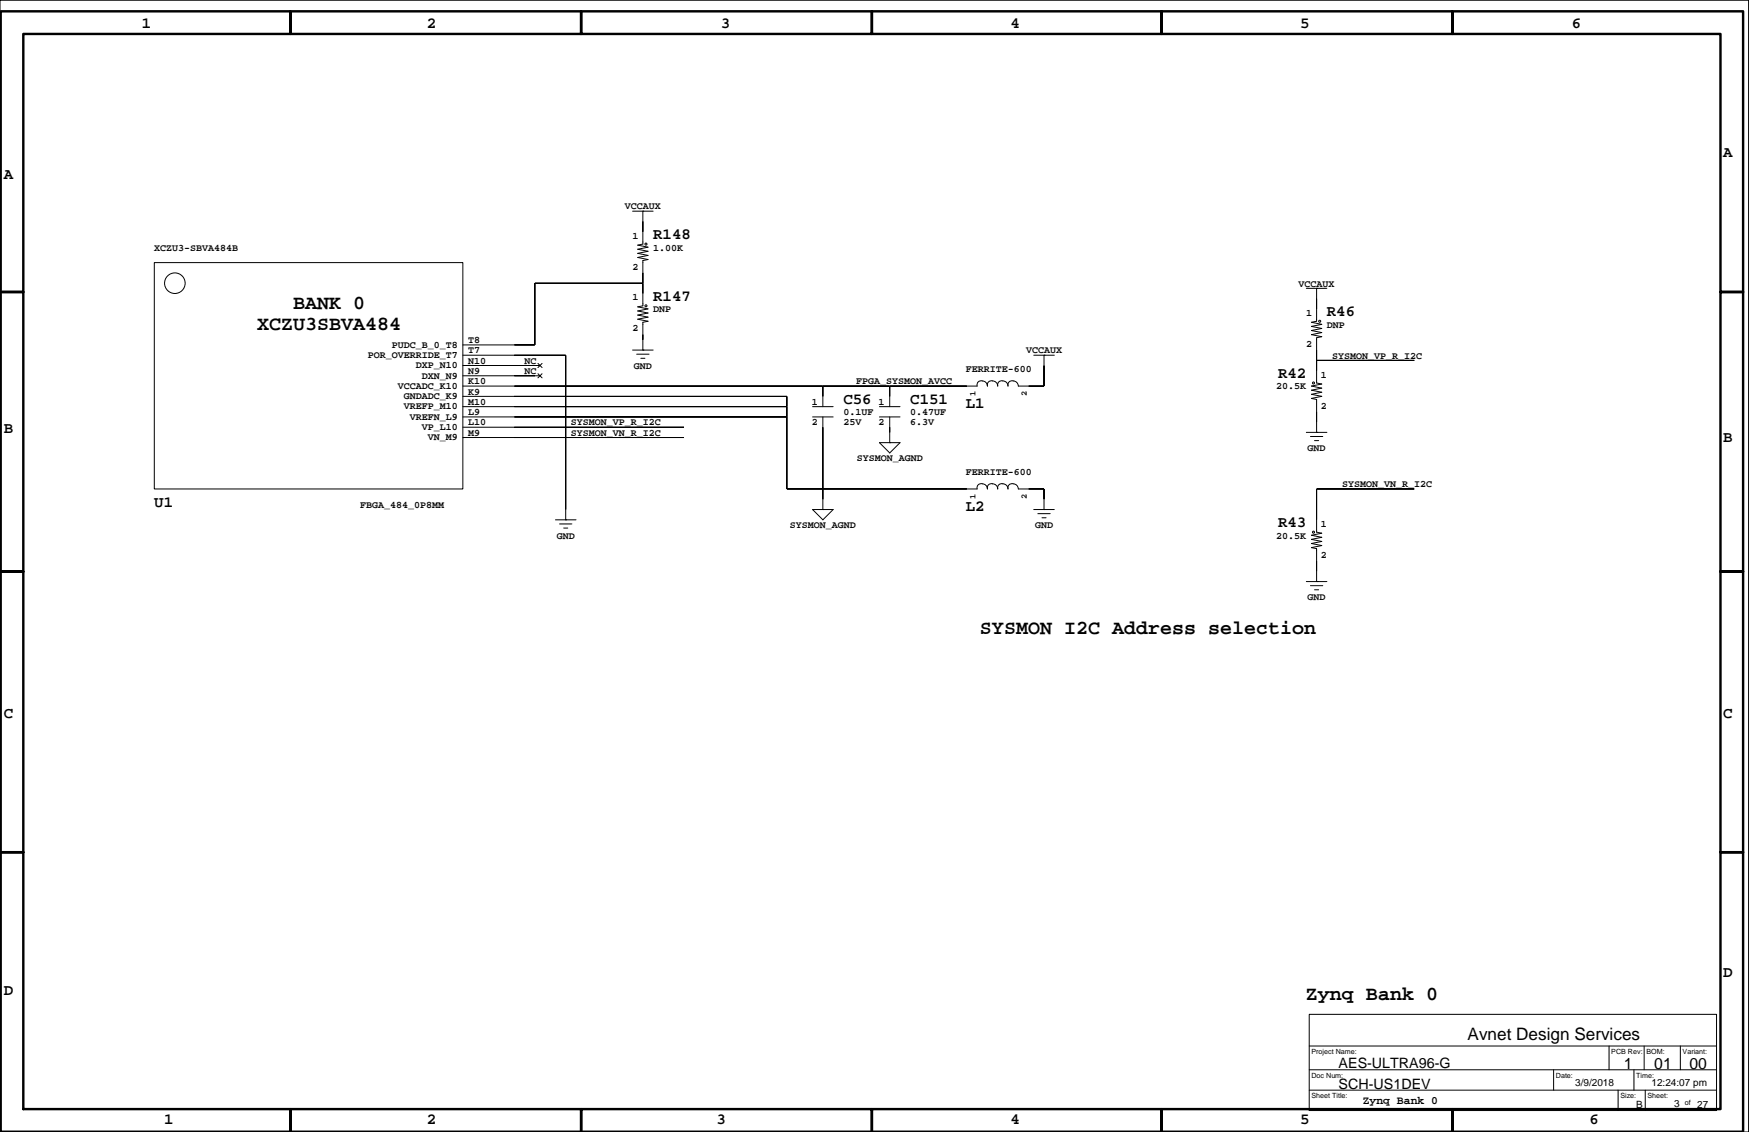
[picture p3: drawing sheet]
<svg xmlns="http://www.w3.org/2000/svg" width="432mm" height="279mm" viewBox="0 0 432 279" stroke-linecap="round" stroke-linejoin="round" font-family="sans-serif">
<defs><g id="words">
<g font-size="4.9">
<text x="72.4" y="76.4">BANK 0</text>
<text x="63.5" y="81.4">XCZU3SBVA484</text>
<text x="241.9" y="156.5">SYSMON I2C Address selection</text>
<text x="322.4" y="246.8">Zynq Bank 0</text>
</g>
<text font-size="4.2" x="362.3" y="256.6">Avnet Design Services</text>
<g font-size="3.9">
<text x="35" y="6.9">1</text>
<text x="105.4" y="6.9">2</text>
<text x="178" y="6.9">3</text>
<text x="249.5" y="6.9">4</text>
<text x="321" y="6.9">5</text>
<text x="388" y="6.9">6</text>
<text x="425.4" y="38.7">A</text>
<text x=".9" y="44.2">A</text>
<text x="161.3" y="59">R148</text>
<text x="161.3" y="74.3">R147</text>
<text x="327.6" y="78.1">R46</text>
<text x="315.5" y="93.3">R42</text>
<text x="208.2" y="99.7">C56</text>
<text x="224.7" y="99.7">C151</text>
<text x="238.5" y="100.7">L1</text>
<text x=".9" y="106.9">B</text>
<text x="425.4" y="109.1">B</text>
<text x="38.1" y="125.1">U1</text>
<text x="238.5" y="126.1">L2</text>
<text x="315.5" y="130.2">R43</text>
<text x=".9" y="177.3">C</text>
<text x="425.4" y="177.3">C</text>
<text x=".9" y="245.5">D</text>
<text x="425.4" y="241.1">D</text>
<text x="400.9" y="263.9">1</text>
<text x="408.4" y="263.9">01</text>
<text x="417.1" y="263.9">00</text>
<text x="40.5" y="277.4">1</text>
<text x="105.4" y="277.4">2</text>
<text x="176.9" y="277.4">3</text>
<text x="249.5" y="277.4">4</text>
<text x="321" y="277.4">5</text>
<text x="392.4" y="277.4">6</text>
</g>
<g font-size="3.5">
<text x="330.5" y="263.7">AES-ULTRA96-G</text>
<text x="330.5" y="268.7">SCH-US1DEV</text>
</g>
<text font-size="2.8" x="336.4" y="272.4">Zynq Bank 0</text>
<g font-size="2.5">
<text x="154.3" y="51.7">VCCAUX</text>
<text x="156.2" y="58.9">1</text>
<text x="38.1" y="61.8">XCZU3-SBVA484B</text>
<text x="161.3" y="61.8">1.00K</text>
<text x="156.2" y="66.5">2</text>
<text x="320.6" y="70.7">VCCAUX</text>
<text x="156.2" y="74.2">1</text>
<text x="161.3" y="77.1">DNP</text>
<text x="322.5" y="78">1</text>
<text x="156.2" y="81.8">2</text>
<text x="327.6" y="80.9">DNP</text>
<text x="90.8" y="88.4">POR_OVERRIDE_T7</text>
<text x="96.7" y="85.8">PUDC_B_0_T8</text>
<text x="115.5" y="84.7">T8</text>
<text x="115.5" y="87.2">T7</text>
<text x="115.5" y="89.8">N10</text>
<text x="129.5" y="89.8">NC</text>
<text x="253.3" y="87.2">VCCAUX</text>
<text x="322.5" y="85.6">2</text>
<text x="328.9" y="88.5">SYSMON_VP_R_I2C</text>
<text x="98.2" y="96">VCCADC_K10</text>
<text x="102.6" y="90.9">DXP_N10</text>
<text x="104.1" y="93.4">DXN_N9</text>
<text x="115.5" y="92.3">N9</text>
<text x="115.5" y="94.9">K10</text>
<text x="129.5" y="92.3">NC</text>
<text x="156.5" y="91">GND</text>
<text x="211.4" y="94.9">FPGA_SYSMON_AVCC</text>
<text x="238.5" y="91.8">FERRITE-600</text>
<text x="326.1" y="93.2">1</text>
<text x="99.7" y="101.1">VREFP_M10</text>
<text x="99.7" y="98.5">GNDADC_K9</text>
<text x="115.5" y="97.4">K9</text>
<text x="115.5" y="99.9">M10</text>
<text x="200.4" y="99.9">1</text>
<text x="216.9" y="99.9">1</text>
<text x="315.1" y="96.1">20.5K</text>
<text x="326.1" y="100.8">2</text>
<text x="101.2" y="103.6">VREFN_L9</text>
<text x="104.1" y="106.1">VP_L10</text>
<text x="115.5" y="102.5">L9</text>
<text x="115.5" y="105">L10</text>
<text x="115.5" y="107.5">M9</text>
<text x="140.9" y="105">SYSMON_VP_R_I2C</text>
<text x="140.9" y="107.5">SYSMON_VN_R_I2C</text>
<text x="200.4" y="105">2</text>
<text x="208.2" y="102.5">0.1UF</text>
<text x="208.2" y="105">25V</text>
<text x="216.9" y="105">2</text>
<text x="224.7" y="102.5">0.47UF</text>
<text x="224.7" y="105">6.3V</text>
<text x="105.6" y="108.7">VN_M9</text>
<text x="211.5" y="113.9">SYSMON_AGND</text>
<text x="322.8" y="111.4">GND</text>
<text x="238.5" y="117.2">FERRITE-600</text>
<text x="88.9" y="125.3">FBGA_484_0P8MM</text>
<text x="331.4" y="120.2">SYSMON_VN_R_I2C</text>
<text x="195" y="130.4">SYSMON_AGND</text>
<text x="255.5" y="130.4">GND</text>
<text x="326.1" y="130">1</text>
<text x="137.4" y="132.9">GND</text>
<text x="315.1" y="132.9">20.5K</text>
<text x="326.1" y="137.7">2</text>
<text x="322.8" y="148.2">GND</text>
<text x="388.9" y="268.1">3/9/2018</text>
<text x="407.7" y="268.1">12:24:07 pm</text>
<text x="404" y="273.4">B</text>
<text x="413.3" y="273.3">3</text>
<text x="419" y="273.4">27</text>
</g>
<g font-size="2.1">
<text x="240.8" y="97.8" transform="rotate(-90 240.8 97.8)">1</text>
<text x="253.5" y="97.8" transform="rotate(-90 253.5 97.8)">2</text>
<text x="240.8" y="123.2" transform="rotate(-90 240.8 123.2)">1</text>
<text x="253.5" y="123.2" transform="rotate(-90 253.5 123.2)">2</text>
</g>
<g font-size="1.8">
<text x="323.8" y="260.1">Project Name:</text>
<text x="397.8" y="260.1">PCB Rev:</text>
<text x="406.5" y="260.1">BOM:</text>
<text x="415.4" y="260.1">Variant:</text>
<text x="323.8" y="266">Doc Num:</text>
<text x="384.1" y="266">Date:</text>
<text x="404" y="266">Time:</text>
<text x="323.8" y="271">Sheet Title:</text>
<text x="400" y="271">Size:</text>
<text x="406.7" y="271">Sheet:</text>
<text x="416" y="272.7">of</text>
</g>
</g></defs>
<g fill="none" stroke="#000" stroke-width=".25">
<path d="M0 .1h431.7v279.3h-431.7zM156.2 52.1h5.1M158.7 52.1h.1M158.7 52.1v2.6M158.7 57.2v3l-1.3 .3 2.6 .5-2.6 .5 2.6 .5-2.6 .5 2.6 .5-2.6 .5 2.6 .6-1.3 .2v3.1M38.1 64.8h76.2v55.9h-76.2zM158.7 72.4v3.1l-1.3 .2 2.6 .5-2.6 .6 2.6 .5-2.6 .5 2.6 .5-2.6 .5 2.6 .5-1.3 .2v3.1M322.5 71.2h5.1M325 71.2h.1M325 71.2v2.5M325 76.2v3.1l-1.2 .2 2.5 .6-2.5 .5 2.5 .5-2.5 .5 2.5 .5-2.5 .5 2.5 .5-1.3 .3v3M114.3 95.3h12.7"/>
<path d="M114.3 87.7h12.7M114.3 90.2h12.7M114.3 92.8h12.7M114.3 97.8h12.7M114.3 85.1h12.7M132.1 90.2h1.2M132.1 92.8h1.2M132.8 89.7l1 1M132.8 92.2l1 1.1M133.8 89.7l-1 1M133.8 92.2l-1 1.1M156.2 86.4h5.1"/>
<path d="M157.2 87.4h3M158.2 88.4h1M158.7 86.4h.1M158.7 83.9v2.5M203.2 97.8v2.6M219.7 97.8v2.6M247.6 94a1.27 1.27 0 0 1 1.3 1.3 1.11 1.11 0 0 1 .4-1.2 1.11 1.11 0 0 1 1.2 0 1.27 1.27 0 0 1 .9 1.2h2.5M247.6 94a1.02 1.02 0 0 0-1.3 1.3 1.27 1.27 0 0 0-1.2-1.4 1.27 1.27 0 0 0-1.3 1.4 1.27 1.27 0 0 0-1.3-1.4 1.27 1.27 0 0 0-1.3 1.4h-2.5M255.2 87.7h5.1M257.8 87.7h.1M257.8 87.7v2.5M325 91.5v3l1.3 .3-2.5 .5 2.5 .5-2.5 .5 2.5 .5-2.5 .5 2.5 .5-2.5 .5 1.2 .3v3"/>
<path d="M114.3 102.9h12.7M114.3 100.4h12.7M114.3 108h12.7M114.3 105.4h12.7M200.6 102.9h5.1M200.6 100.4h5.1M203.2 102.9v2.5M217.1 109.3h5.1l-2.5 2.5zM217.1 102.9h5.1M217.1 100.4h5.1M219.7 109.3h.1M219.7 102.9v2.5"/>
<path d="M219.7 106.7v2.6M247.6 119.4a1.27 1.27 0 0 1 1.3 1.3 1.11 1.11 0 0 1 .4-1.2 1.11 1.11 0 0 1 1.2 0 1.27 1.27 0 0 1 .9 1.2h2.5M247.6 119.4a1.02 1.02 0 0 0-1.3 1.3 1.27 1.27 0 0 0-1.2-1.4 1.27 1.27 0 0 0-1.3 1.4 1.27 1.27 0 0 0-1.3-1.4 1.27 1.27 0 0 0-1.3 1.4h-2.5M322.5 106.7h5.1M323.5 107.7h3.1M324.5 108.8h1.1M325 106.7h.1M325 104.2v2.5M137.1 128.3h5.1M138.1 129.3h3.1M139.2 130.3h1M139.7 128.3h.1"/>
<path d="M139.7 125.8v2.5M200.6 125.8h5.1l-2.5 2.5zM203.2 125.8h.1M203.2 123.2v2.6M255.2 125.8h5.1M256.2 126.8h3.1M257.2 127.8h1.1M257.8 125.8h.1M257.8 123.2v2.6M325 128.3v3.1l1.3 .2-2.5 .5 2.5 .5-2.5 .5 2.5 .5-2.5 .5 2.5 .6-2.5 .5 1.2 .2v3.1M322.5 143.5h5.1M323.5 144.6h3.1"/>
<path d="M324.5 145.6h1.1M325 143.5h.1M325 141v2.5M323.2 250.4h100.6v23.7h-100.6zM323.2 258.2h100.6M397.3 258.2v5.8M405.9 258.2v5.8M414.8 258.2v5.8M323.2 269.1h100.6M323.2 264h100.6M383.6 264v5.1M399.5 269.1v5"/>
<path d="M403.4 264v5.1M406.2 269.1v5"/>
<circle cx="43.2" cy="69.9" r="2.54"/>
<circle cx="159.5" cy="75.5" r=".25"/>
<circle cx="159.5" cy="60.2" r=".25"/>
<circle cx="325.8" cy="79.3" r=".25"/>
<circle cx="324.3" cy="94.5" r=".25"/>
<circle cx="324.3" cy="131.4" r=".25"/>
</g>
<g fill="#000" stroke="#000" stroke-width=".25">
<path d="M158.7 54.7v2.5z" fill-rule="evenodd"/>
<path d="M132.1 69.9v15.2z" fill-rule="evenodd"/>
<path d="M132.1 69.9h26.6z" fill-rule="evenodd"/>
<path d="M158.7 69.9v2.5z" fill-rule="evenodd"/>
<path d="M158.7 67.4v2.5z" fill-rule="evenodd"/>
<path d="M325 73.7v2.5z" fill-rule="evenodd"/>
<path d="M127 90.2h5.1z" fill-rule="evenodd"/>
<path d="M127 92.8h5.1z" fill-rule="evenodd"/>
<path d="M127 85.1h5.1z" fill-rule="evenodd"/>
<path d="M127 87.7h12.7z" fill-rule="evenodd"/>
<path d="M139.7 87.7v38.1z" fill-rule="evenodd"/>
<path d="M158.7 82.6v1.3z" fill-rule="evenodd"/>
<path d="M127 97.8h67.3z" fill-rule="evenodd"/>
<path d="M194.3 97.8v2.6z" fill-rule="evenodd"/>
<path d="M127 95.3h76.2z" fill-rule="evenodd"/>
<path d="M203.2 95.3v2.5z" fill-rule="evenodd"/>
<path d="M203.2 95.3h16.5z" fill-rule="evenodd"/>
<path d="M219.7 95.3v2.5z" fill-rule="evenodd"/>
<path d="M219.7 95.3h19z" fill-rule="evenodd"/>
<path d="M253.9 95.3h3.9z" fill-rule="evenodd"/>
<path d="M257.8 90.2v5.1z" fill-rule="evenodd"/>
<path d="M325 86.4v2.5z" fill-rule="evenodd"/>
<path d="M325 88.9v2.6z" fill-rule="evenodd"/>
<path d="M325 88.9h24.2z" fill-rule="evenodd"/>
<path d="M127 105.4h41.9z" fill-rule="evenodd"/>
<path d="M127 108h41.9z" fill-rule="evenodd"/>
<path d="M127 100.4h67.3z" fill-rule="evenodd"/>
<path d="M194.3 100.4v2.5z" fill-rule="evenodd"/>
<path d="M127 102.9h67.3z" fill-rule="evenodd"/>
<path d="M194.3 102.9v17.8z" fill-rule="evenodd"/>
<path d="M203.2 105.4v15.3z" fill-rule="evenodd"/>
<path d="M219.7 105.4v1.3z" fill-rule="evenodd"/>
<path d="M325 101.6v2.6z" fill-rule="evenodd"/>
<path d="M194.3 120.7h8.9z" fill-rule="evenodd"/>
<path d="M203.2 120.7v2.5z" fill-rule="evenodd"/>
<path d="M203.2 120.7h35.5z" fill-rule="evenodd"/>
<path d="M257.8 120.7v2.5z" fill-rule="evenodd"/>
<path d="M253.9 120.7h3.9z" fill-rule="evenodd"/>
<path d="M325 138.5v2.5z" fill-rule="evenodd"/>
<path d="M325 120.7v7.6z" fill-rule="evenodd"/>
<path d="M325 120.7h24.2z" fill-rule="evenodd"/>
</g>
<path d="M.2 2.8h430.1v276.5h-430.1zM5.8 8.4h65.9v-5.6v5.6h71.8v-5.6v5.6h71.8v-5.6v5.6h71.5v-5.6v5.6h71.8v-5.6v5.6h66.2v63.7h5.5h-5.5v69h5.5h-5.5v69.2h5.5h-5.5v63.4h-66.2v5.6v-5.6h-71.8v5.6v-5.6h-71.5v5.6v-5.6h-71.8v5.6v-5.6h-71.8v5.6v-5.6h-65.9v-63.4h-5.6h5.6v-69.2h-5.6h5.6v-69h-5.6h5.6z" fill="none" stroke="#000" stroke-width=".6"/>
<use href="#words"/>
</svg>
